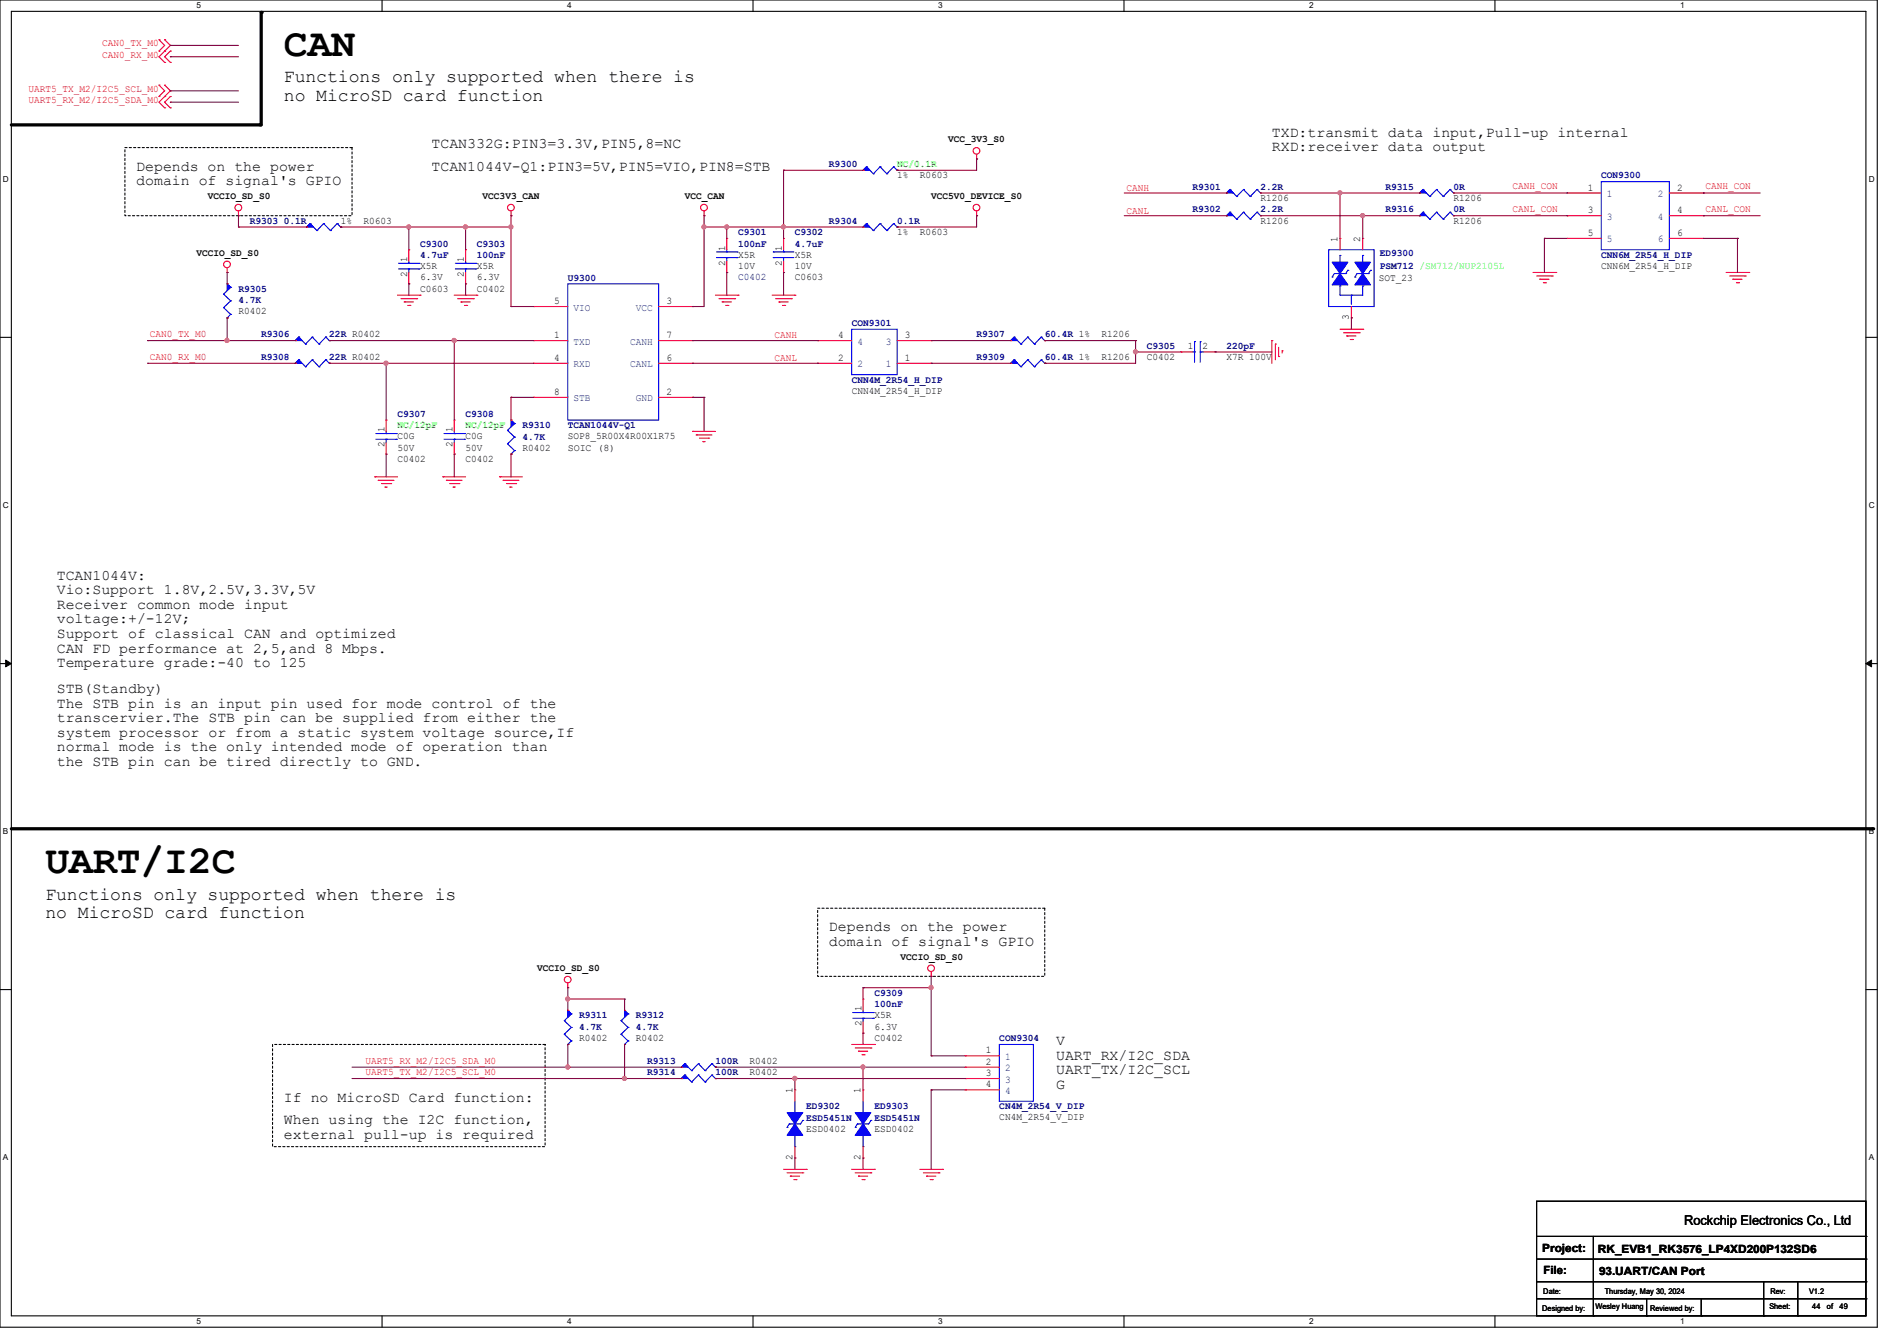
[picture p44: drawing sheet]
<svg xmlns="http://www.w3.org/2000/svg" width="297mm" height="210mm" viewBox="0 0 297 210" stroke-linecap="round" stroke-linejoin="round" font-family="sans-serif">
<defs><g id="words">
<g font-size="6.2">
<text x="44.4" y="8.8">CAN</text>
<text x="7.1" y="136.8">UART/I2C</text>
</g>
<g font-size="2.8">
<text x="44.4" y="12.9">Functions only supported when there is</text>
<text x="44.4" y="15.7">no MicroSD card function</text>
<text x="7.1" y="140.9">Functions only supported when there is</text>
<text x="7.1" y="143.8">no MicroSD card function</text>
</g>
<g font-size="2.3">
<text x="67.6" y="23.2">TCAN332G:PIN3=3.3V,PIN5,8=NC</text>
<text x="199.1" y="21.4">TXD:transmit data input,Pull-up internal</text>
<text x="199.1" y="23.7">RXD:receiver data output</text>
<text x="21.3" y="26.8">Depends on the power</text>
<text x="21.3" y="29">domain of signal's GPIO</text>
<text x="67.6" y="26.8">TCAN1044V-Q1:PIN3=5V,PIN5=VIO,PIN8=STB</text>
<text x="8.9" y="90.8">TCAN1044V:</text>
<text x="8.9" y="93">Vio:Support 1.8V,2.5V,3.3V,5V</text>
<text x="8.9" y="95.3">Receiver common mode input</text>
<text x="8.9" y="97.6">voltage:+/-12V;</text>
<text x="8.9" y="99.9">Support of classical CAN and optimized</text>
<text x="8.9" y="102.2">CAN FD performance at 2,5,and 8 Mbps.</text>
<text x="8.9" y="104.5">Temperature grade:-40 to 125</text>
<text x="8.9" y="108.5">STB(Standby)</text>
<text x="8.9" y="110.8">The STB pin is an input pin used for mode control of the</text>
<text x="8.9" y="113.1">transcervier.The STB pin can be supplied from either the</text>
<text x="8.9" y="115.4">system processor or from a static system voltage source,If</text>
<text x="8.9" y="117.7">normal mode is the only intended mode of operation than</text>
<text x="8.9" y="120">the STB pin can be tired directly to GND.</text>
<text x="129.8" y="145.9">Depends on the power</text>
<text x="129.8" y="148.2">domain of signal's GPIO</text>
<text x="165.4" y="163.7">V</text>
<text x="165.4" y="165.9">UART_RX/I2C_SDA</text>
<text x="44.5" y="172.5">If no MicroSD Card function:</text>
<text x="165.4" y="168.2">UART_TX/I2C_SCL</text>
<text x="165.4" y="170.5">G</text>
<text x="44.5" y="176.1">When using the I2C function,</text>
<text x="44.5" y="178.4">external pull-up is required</text>
</g>
<text font-size="2.1" x="263.7" y="191.9">Rockchip Electronics Co., Ltd</text>
<g font-size="1.8">
<text x="241.5" y="196">Project:</text>
<text x="250.2" y="196.2">RK_EVB1_RK3576_LP4XD200P132SD6</text>
<text x="241.6" y="199.6">File:</text>
<text x="250.4" y="199.7">93.UART/CAN Port</text>
</g>
<g font-size="1.6" fill="#f00">
<text x="16" y="7.3">CAN0_TX_M0</text>
<text x="16" y="9.1">CAN0_RX_M0</text>
<text x="4.4" y="14.4">UART5_TX_M2/I2C5_SCL_M0</text>
<text x="4.4" y="16.2">UART5_RX_M2/I2C5_SDA_M0</text>
<text x="176.4" y="29.9">CANH</text>
<text x="236.8" y="29.7">CANH_CON</text>
<text x="267" y="29.7">CANH_CON</text>
<text x="176.4" y="33.4">CANL</text>
<text x="236.8" y="33.2">CANL_CON</text>
<text x="267" y="33.2">CANL_CON</text>
<text x="23.5" y="52.8">CAN0_TX_M0</text>
<text x="121.2" y="53">CANH</text>
<text x="23.5" y="56.3">CAN0_RX_M0</text>
<text x="121.2" y="56.6">CANL</text>
<text x="57.2" y="166.6">UART5_RX_M2/I2C5_SDA_M0</text>
<text x="57.2" y="168.4">UART5_TX_M2/I2C5_SCL_M0</text>
</g>
<g font-size="1.6">
<text x="148.5" y="22.3">VCC_3V3_S0</text>
<text x="140.5" y="27.9">1%</text>
<text x="144" y="27.9">R0603</text>
<text x="248.6" y="29.8">1</text>
<text x="262.6" y="29.8">2</text>
<text x="32.6" y="31.2">VCCIO_SD_S0</text>
<text x="53.3" y="35">1%</text>
<text x="56.9" y="35">R0603</text>
<text x="75.6" y="31.2">VCC3V3_CAN</text>
<text x="107.2" y="31.2">VCC_CAN</text>
<text x="145.8" y="31.2">VCC5V0_DEVICE_S0</text>
<text x="197.4" y="31.5">R1206</text>
<text x="197.4" y="35">R1206</text>
<text x="227.6" y="35">R1206</text>
<text x="227.6" y="31.5">R1206</text>
<text x="248.6" y="33.4">3</text>
<text x="262.6" y="33.4">4</text>
<text x="30.8" y="40">VCCIO_SD_S0</text>
<text x="63.8" y="41.1" transform="rotate(-90 63.8 41.1)">1</text>
<text x="72.6" y="41.1" transform="rotate(-90 72.6 41.1)">1</text>
<text x="113.5" y="41.6" transform="rotate(-90 113.5 41.6)">2</text>
<text x="113.5" y="39.3" transform="rotate(-90 113.5 39.3)">1</text>
<text x="115.6" y="40.3">X5R</text>
<text x="122.4" y="41.6" transform="rotate(-90 122.4 41.6)">2</text>
<text x="122.4" y="39.3" transform="rotate(-90 122.4 39.3)">1</text>
<text x="124.5" y="40.3">X5R</text>
<text x="140.5" y="36.8">1%</text>
<text x="144" y="36.8">R0603</text>
<text x="209.4" y="37.9" transform="rotate(-90 209.4 37.9)">1</text>
<text x="213" y="37.9" transform="rotate(-90 213 37.9)">2</text>
<text x="248.6" y="37">5</text>
<text x="262.6" y="37">6</text>
<text x="63.8" y="43.4" transform="rotate(-90 63.8 43.4)">2</text>
<text x="65.8" y="45.7">C0603</text>
<text x="65.8" y="42.1">X5R</text>
<text x="65.8" y="43.9">6.3V</text>
<text x="72.6" y="43.4" transform="rotate(-90 72.6 43.4)">2</text>
<text x="74.7" y="45.7">C0402</text>
<text x="74.7" y="42.1">X5R</text>
<text x="74.7" y="43.9">6.3V</text>
<text x="86.8" y="47.6">5</text>
<text x="104.4" y="47.6">3</text>
<text x="115.6" y="42.1">10V</text>
<text x="124.5" y="43.9">C0603</text>
<text x="124.5" y="42.1">10V</text>
<text x="215.9" y="44.1">SOT_23</text>
<text x="250.7" y="42.1">CNN6M_2R54_H_DIP</text>
<text x="37.3" y="49.2">R0402</text>
<text x="86.8" y="53">1</text>
<text x="104.4" y="53">7</text>
<text x="131.2" y="53">4</text>
<text x="141.7" y="53">3</text>
<text x="172.5" y="52.8">R1206</text>
<text x="211.2" y="50.1" transform="rotate(-90 211.2 50.1)">3</text>
<text x="86.8" y="56.5">4</text>
<text x="104.4" y="56.5">6</text>
<text x="131.2" y="56.5">2</text>
<text x="141.7" y="56.5">1</text>
<text x="172.5" y="56.3">R1206</text>
<text x="179.6" y="56.3">C0402</text>
<text x="186" y="54.7">1</text>
<text x="188.3" y="54.7">2</text>
<text x="192" y="56.3">X7R 100V</text>
<text x="86.8" y="61.8">8</text>
<text x="104.4" y="61.8">2</text>
<text x="133.3" y="61.7">CNN4M_2R54_H_DIP</text>
<text x="60.2" y="70.1" transform="rotate(-90 60.2 70.1)">2</text>
<text x="60.2" y="67.7" transform="rotate(-90 60.2 67.7)">1</text>
<text x="62.2" y="68.8">C0G</text>
<text x="62.2" y="70.6">50V</text>
<text x="70.9" y="70.1" transform="rotate(-90 70.9 70.1)">2</text>
<text x="70.9" y="67.7" transform="rotate(-90 70.9 67.7)">1</text>
<text x="72.9" y="68.8">C0G</text>
<text x="72.9" y="70.6">50V</text>
<text x="81.8" y="70.6">R0402</text>
<text x="88.9" y="68.8">SOP8_5R00X4R00X1R75</text>
<text x="88.9" y="70.6">SOIC (8)</text>
<text x="62.2" y="72.3">C0402</text>
<text x="72.9" y="72.3">C0402</text>
<text x="84.1" y="152.1">VCCIO_SD_S0</text>
<text x="141" y="150.3">VCCIO_SD_S0</text>
<text x="134.9" y="160.7" transform="rotate(-90 134.9 160.7)">2</text>
<text x="134.9" y="158.4" transform="rotate(-90 134.9 158.4)">1</text>
<text x="136.9" y="159.5">X5R</text>
<text x="136.9" y="161.2">6.3V</text>
<text x="90.7" y="163">R0402</text>
<text x="99.6" y="163">R0402</text>
<text x="117.3" y="166.6">R0402</text>
<text x="136.9" y="163">C0402</text>
<text x="154.3" y="165">1</text>
<text x="154.3" y="166.8">2</text>
<text x="117.3" y="168.4">R0402</text>
<text x="124.1" y="171.2" transform="rotate(-90 124.1 171.2)">1</text>
<text x="134.7" y="171.2" transform="rotate(-90 134.7 171.2)">1</text>
<text x="154.3" y="168.5">3</text>
<text x="154.3" y="170.3">4</text>
<text x="126.2" y="177.2">ESD0402</text>
<text x="136.9" y="177.2">ESD0402</text>
<text x="156.5" y="175.5">CN4M_2R54_V_DIP</text>
<text x="124.1" y="181.7" transform="rotate(-90 124.1 181.7)">2</text>
<text x="134.7" y="181.7" transform="rotate(-90 134.7 181.7)">2</text>
</g>
<g font-size="1.6" fill="#000080">
<text x="129.8" y="26.2">R9300</text>
<text x="186.7" y="29.7">R9301</text>
<text x="197.4" y="29.7">2.2R</text>
<text x="216.9" y="29.7">R9315</text>
<text x="227.6" y="29.7">0R</text>
<text x="250.7" y="27.9">CON9300</text>
<text x="39.1" y="35.1">R9303 0.1R</text>
<text x="129.8" y="35.1">R9304</text>
<text x="140.5" y="35.1">0.1R</text>
<text x="186.7" y="33.3">R9302</text>
<text x="197.4" y="33.3">2.2R</text>
<text x="216.9" y="33.3">R9316</text>
<text x="227.6" y="33.3">0R</text>
<text x="65.8" y="38.6">C9300</text>
<text x="65.8" y="40.4">4.7uF</text>
<text x="74.7" y="38.6">C9303</text>
<text x="74.7" y="40.4">100nF</text>
<text x="115.6" y="36.8">C9301</text>
<text x="115.6" y="38.6">100nF</text>
<text x="124.5" y="36.8">C9302</text>
<text x="124.5" y="38.6">4.7uF</text>
<text x="216" y="40">ED9300</text>
<text x="250.7" y="40.4">CNN6M_2R54_H_DIP</text>
<text x="37.3" y="45.7">R9305</text>
<text x="37.3" y="47.5">4.7K</text>
<text x="88.9" y="43.9">U9300</text>
<text x="115.6" y="43.9">C0402</text>
<text x="216" y="42.2">PSM712 /SM712/NUP2105L</text>
<text x="40.9" y="52.8">R9306</text>
<text x="51.6" y="52.8">22R R0402</text>
<text x="133.3" y="51.1">CON9301</text>
<text x="152.9" y="52.8">R9307</text>
<text x="163.6" y="52.8">60.4R 1%</text>
<text x="40.9" y="56.4">R9308</text>
<text x="51.6" y="56.4">22R R0402</text>
<text x="133.3" y="59.9">CNN4M_2R54_H_DIP</text>
<text x="152.9" y="56.4">R9309</text>
<text x="163.6" y="56.4">60.4R 1%</text>
<text x="179.6" y="54.6">C9305</text>
<text x="192" y="54.6">220pF</text>
<text x="62.2" y="65.3">C9307</text>
<text x="72.9" y="65.3">C9308</text>
<text x="81.8" y="67.1">R9310</text>
<text x="81.8" y="68.8">4.7K</text>
<text x="88.9" y="67.1">TCAN1044V-Q1</text>
<text x="136.9" y="156">C9309</text>
<text x="90.7" y="159.5">R9311</text>
<text x="90.7" y="161.3">4.7K</text>
<text x="99.6" y="159.5">R9312</text>
<text x="99.6" y="161.3">4.7K</text>
<text x="136.9" y="157.7">100nF</text>
<text x="101.3" y="166.6">R9313</text>
<text x="112" y="166.6">100R</text>
<text x="156.5" y="163.1">CON9304</text>
<text x="101.3" y="168.4">R9314</text>
<text x="112" y="168.4">100R</text>
<text x="126.2" y="173.7">ED9302</text>
<text x="136.9" y="173.7">ED9303</text>
<text x="156.5" y="173.7">CN4M_2R54_V_DIP</text>
<text x="126.2" y="175.5">ESD5451N</text>
<text x="136.9" y="175.5">ESD5451N</text>
</g>
<g font-size="1.6" fill="#0f0">
<text x="140.5" y="26.2">NC/0.1R</text>
<text x="62.2" y="67.1">NC/12pF</text>
<text x="72.9" y="67.1">NC/12pF</text>
</g>
<g font-size="1.6" fill="#004080">
<text x="251.6" y="30.9">1</text>
<text x="251.6" y="34.4">3</text>
<text x="259.6" y="30.9">2</text>
<text x="259.6" y="34.4">4</text>
<text x="251.6" y="38">5</text>
<text x="259.6" y="38">6</text>
<text x="89.8" y="54">TXD</text>
<text x="89.8" y="48.6">VIO</text>
<text x="98.7" y="54">CANH</text>
<text x="99.6" y="48.6">VCC</text>
<text x="134.2" y="54">4</text>
<text x="138.7" y="54">3</text>
<text x="89.8" y="57.5">RXD</text>
<text x="98.7" y="57.5">CANL</text>
<text x="134.2" y="57.5">2</text>
<text x="138.7" y="57.5">1</text>
<text x="89.8" y="62.9">STB</text>
<text x="99.6" y="62.9">GND</text>
<text x="157.4" y="166">1</text>
<text x="157.4" y="167.8">2</text>
<text x="157.4" y="169.5">3</text>
<text x="157.4" y="171.3">4</text>
</g>
<g font-size="1.3">
<text x="30.8" y="1.3">5</text>
<text x="88.8" y="1.3">4</text>
<text x="146.9" y="1.3">3</text>
<text x="205" y="1.3">2</text>
<text x="263.1" y="1.3">1</text>
<text x=".5" y="28.4">D</text>
<text x="292.6" y="28.4">D</text>
<text x=".5" y="79.5">C</text>
<text x="292.6" y="79.5">C</text>
<text x=".5" y="130.6">B</text>
<text x="292.6" y="130.6">B</text>
<text x=".5" y="181.7">A</text>
<text x="292.6" y="181.7">A</text>
<text x="30.8" y="207.4">5</text>
<text x="88.8" y="207.4">4</text>
<text x="146.9" y="207.4">3</text>
<text x="205" y="207.4">2</text>
<text x="263.1" y="207.4">1</text>
</g>
<g font-size="1.2">
<text x="241.6" y="202.6">Date:</text>
<text x="251.2" y="202.6">Thursday, May 30, 2024</text>
<text x="277.2" y="202.6">Rev:</text>
<text x="283.2" y="202.6">V1.2</text>
<text x="241.5" y="205.3">Designed by:</text>
<text x="249.8" y="205.1">Wesley Huang</text>
<text x="258.4" y="205.3">Reviewed by:</text>
<text x="277" y="205.1">Sheet:</text>
<text x="283.8" y="205.1">44</text>
<text x="286" y="205.1">of</text>
<text x="288" y="205.1">49</text>
</g>
</g></defs>
<path d="M0 0h293.9v207.9h-293.9zM1.8 1.8h290.3v204.3h-290.3z" fill="none" stroke="#000" stroke-width=".17"/>
<g fill="#fff">
<path d="M30.8 .2h.7v1.4h-.7z"/>
<path d="M30.8 206.2h.7v1.4h-.7z"/>
</g>
<path d="M59.8 0v1.8M59.8 206.1v1.8" fill="none" stroke="#000" stroke-width=".17"/>
<g fill="#fff">
<path d="M88.8 .2h.7v1.4h-.7z"/>
<path d="M88.8 206.2h.7v1.4h-.7z"/>
</g>
<path d="M117.9 0v1.8M117.9 206.1v1.8" fill="none" stroke="#000" stroke-width=".17"/>
<g fill="#fff">
<path d="M146.9 .2h.7v1.4h-.7z"/>
<path d="M146.9 206.2h.7v1.4h-.7z"/>
</g>
<path d="M176 0v1.8M176 206.1v1.8" fill="none" stroke="#000" stroke-width=".17"/>
<g fill="#fff">
<path d="M205 .2h.7v1.4h-.7z"/>
<path d="M205 206.2h.7v1.4h-.7z"/>
</g>
<path d="M234.1 0v1.8M234.1 206.1v1.8" fill="none" stroke="#000" stroke-width=".17"/>
<g fill="#fff">
<path d="M263.1 .2h.6v1.4h-.6z"/>
<path d="M263.1 206.2h.6v1.4h-.6z"/>
<path d="M.5 27.3h.9v1.4h-.9z"/>
<path d="M292.6 27.3h.9v1.4h-.9z"/>
<path d="M.5 78.4h.9v1.4h-.9z"/>
<path d="M292.6 78.4h.9v1.4h-.9z"/>
</g>
<path d="M0 52.8h1.8M292.1 52.8h1.8" fill="none" stroke="#000" stroke-width=".17"/>
<g fill="#fff">
<path d="M.5 129.5h.8v1.4h-.8z"/>
<path d="M292.6 129.5h.8v1.4h-.8z"/>
</g>
<path d="M0 103.9h1.8M292.1 103.9h1.8" fill="none" stroke="#000" stroke-width=".17"/>
<path d="M.9 103.4l.9 .5-.9 .5zM292.1 103.9l.9-.5v1z" fill="#000" stroke="#000" stroke-width=".16"/>
<g fill="#fff">
<path d="M.5 180.5h.8v1.4h-.8z"/>
<path d="M292.6 180.5h.8v1.4h-.8z"/>
</g>
<g fill="none" stroke="#000" stroke-width=".17">
<path d="M0 155h1.8M292.1 155h1.8M240.6 188.1h51.5v18h-51.5zM240.6 193.6h51.5M240.6 197.2h51.5M249.5 193.6v12.5M292.1 193.6h.1M292.1 197.2h.1M240.6 200.7h51.5M240.6 203.4h51.5M249.5 206.1h.1M257.8 206.1h.1"/>
<path d="M257.8 203.4v2.7M266.4 206.1h.1M266.4 203.4v2.7M276.1 206.1h.1M276.1 200.7v5.4M281.5 206.1h.1M281.5 200.7v5.4M292.1 200.7h.1M292.1 203.4h.1"/>
</g>
<path d="M1.8 19.6h38.9M40.9 1.9v17.7M1.8 129.8h291.4" fill="none" stroke="#000" stroke-width=".51"/>
<g fill="#000">
<circle cx="40.7" cy="19.6" r=".25"/>
<circle cx="40.9" cy="1.9" r=".25"/>
<circle cx="293.2" cy="129.8" r=".25"/>
</g>
<path d="M19.6 23.1h35.5v10.7h-35.5zM128 142.2h35.6v10.7h-35.6zM42.7 163.6h42.6v16h-42.6z" fill="none" stroke="#000" stroke-width=".17" stroke-dasharray=".3 .3"/>
<g fill="none" stroke="#f00" stroke-width=".17">
<path d="M24.9 8h.1M24.9 6.2h.1M24.9 13.3h.1M24.9 15.1h.1M24.9 6.2l.9 .9-.9 .9M24.9 13.3l.9 .9-.9 .9M25.8 6.2h.1M25.8 8h.1M25.8 9.8h.1M25.8 15.1h.1M25.8 13.3h.1M25.8 16.9h.1"/>
<path d="M25.8 6.2l.9 .9-1.8 1.8 .9 .9M25.8 13.3l.9 .9-1.8 1.8 .9 .9M26.7 8h.1M26.7 9.8h.1M26.7 16.9h.1M26.7 15.1h.1M26.7 8l-.9 .9 .9 .9M26.7 15.1l-.9 .9 .9 .9M37.3 33.8h.1M37.3 33.1v.7M48 35.6h.1M53.3 35.6h.1"/>
<path d="M64 39.1h.1M64 39.1v1.8M72.9 39.1h.1M72.9 39.1v1.8M80 33.8h.1M80 33.1v.7M110.2 33.8h.1M110.2 33.1v.7M113.8 37.3h.1M113.8 37.3v1.8M122.7 37.3h.1M122.7 37.3v1.8"/>
<path d="M135.1 26.7h.1M135.1 35.6h.1M140.5 26.7h.1M140.5 35.6h.1M152.9 24.9h.1M152.9 33.8h.1M152.9 24.2v.7M152.9 33.1v.7M192 30.2h.1M192 33.8h.1M197.4 30.2h.1M197.4 33.8h.1"/>
<path d="M209.8 37.3h.1M209.8 37.3v1.8M213.4 37.3h.1M213.4 37.3v1.8M222.2 33.8h.1M222.2 30.2h.1M227.6 33.8h.1M227.6 30.2h.1M245.4 30.2h.1M245.4 33.8h.1M245.4 37.3h.1M245.4 30.2h5.3"/>
<path d="M245.4 33.8h5.3M245.4 37.3h5.3M261.4 30.2h5.3M261.4 33.8h5.3M261.4 37.3h5.3M266.7 30.2h.1M266.7 33.8h.1M266.7 37.3h.1M35.6 42.7h.1M35.6 44.4h.1M35.6 49.8h.1M35.6 42v.7"/>
<path d="M46.2 53.3h.1M46.2 56.9h.1M51.6 53.3h.1M51.6 56.9h.1M62.2 46.2h3.6M62.8 46.8h2.4M63.3 47.3h.1M63.3 47.3h1.4M63.8 47.8h.4M64 44.4h.1M64 42.7v1.7M64.2 47.8h.1"/>
<path d="M65.2 46.8h.1M65.8 46.2h.1M71.1 46.2h3.6M71.7 46.8h2.4M72.2 47.3h.1M72.2 47.3h1.4M72.7 47.8h.4M72.9 44.4h.1M72.9 42.7v1.7M73.1 47.8h.1M74.1 46.8h.1M74.7 46.2h.1"/>
<path d="M83.6 53.3h.1M83.6 56.9h.1M83.6 48h.1M83.6 53.3h5.3M83.6 48h5.3M83.6 56.9h5.3M103.1 53.3h5.4M103.1 48h5.4M103.1 56.9h5.4M108.5 48h.1M108.5 56.9h.1M108.5 53.3h.1"/>
<path d="M112 46.2h3.6M112.6 46.8h2.4M113.1 47.3h.1M113.1 47.3h1.4M113.6 47.8h.4M113.8 42.7h.1M113.8 40.9v1.8M114 47.8h.1M115 46.8h.1M115.6 46.2h.1M120.9 46.2h3.6M121.5 46.8h2.4"/>
<path d="M122 47.3h.1M122 47.3h1.4M122.5 47.8h.4M122.7 42.7h.1M122.7 40.9v1.8M122.9 47.8h.1M123.9 46.8h.1M124.5 46.2h.1M128 56.9h.1M128 53.3h.1M128 53.3h5.3M128 56.9h5.3"/>
<path d="M140.5 53.3h5.3M140.5 56.9h5.3M145.8 56.9h.1M145.8 53.3h.1M158.2 53.3h.1M158.2 56.9h.1M163.6 53.3h.1M163.6 56.9h.1M184.9 55.1h.1M184.9 55.1h1.8M188.5 55.1h1.7M190.2 55.1h.1"/>
<path d="M199.1 53.3h.1M199.1 53.3v3.6M199.7 53.9h.1M199.7 53.9v2.4M200.2 55.8h.1M200.2 54.4v1.4M200.7 54.9h.1M200.7 54.9v.4M209.8 51.6h3.6M210.4 52.1h2.4M210.9 52.6h.1M210.9 52.6h1.4"/>
<path d="M211.4 53.2h.4M211.6 49.8h.1M211.6 48v1.8M211.8 53.2h.1M212.8 52.1h.1M213.4 51.6h.1M240 42.7h3.6M240.6 43.2h2.4M241.1 43.7h.1M241.1 43.7h1.4M241.6 44.3h.4M242 44.3h.1"/>
<path d="M243 43.2h.1M243.6 42.7h.1M270.3 42.7h3.5M270.8 43.2h2.5M271.3 43.7h.1M271.3 43.7h1.5M271.9 44.3h.3M272.2 44.3h.1M273.3 43.2h.1M273.8 42.7h.1M58.7 74.7h.1M58.7 74.7h3.5"/>
<path d="M59.2 75.2h.1M59.2 75.2h2.5M59.7 75.7h1.5M60.3 76.3h.1M60.3 76.3h.3M60.5 65.8h.1M60.5 71.1h.1M60.5 65.8v1.8M60.5 69.3v1.8M61.2 75.7h.1M69.3 74.7h.1M69.3 74.7h3.6"/>
<path d="M69.9 75.2h.1M69.9 75.2h2.4M70.4 75.7h1.4M71 76.3h.1M71 76.3h.3M71.1 65.8h.1M71.1 71.1h.1M71.1 65.8v1.8M71.1 69.3v1.8M71.8 75.7h.1M78.2 74.7h.1M78.2 74.7h3.6"/>
<path d="M78.8 75.2h.1M78.8 75.2h2.4M79.3 75.7h1.4M79.8 76.3h.1M79.8 76.3h.4M80 65.8h.1M80 71.1h.1M80.7 75.7h.1M83.6 62.2h.1M83.6 62.2h5.3M103.1 62.2h5.4M108.5 67.6h.1"/>
<path d="M108.5 62.2h.1M108.5 67.6h3.5M109 68.1h.1M109 68.1h2.5M109.5 68.6h1.5M110.1 69.2h.1M110.1 69.2h.3M111 68.6h.1M88.9 154.7h.1M88.9 158.2h.1M88.9 154v.7M97.8 158.2h.1"/>
<path d="M135.1 156.5h.1M135.1 156.5v1.7M145.8 152.9h.1M145.8 152.2v.7M88.9 163.6h.1M97.8 163.6h.1M106.7 167.1h.1M106.7 168.9h.1M112 167.1h.1M112 168.9h.1M124.5 170.7h.1M124.5 170.7v1.8"/>
<path d="M124.5 179.6v1.8M133.3 163.6h3.6M133.9 164.1h2.5M134.4 164.6h.1M134.4 164.6h1.4M135 165.2h.3M135.1 161.8h.1M135.1 170.7h.1M135.1 160v1.8M135.1 170.7v1.8M135.1 179.6v1.8M135.3 165.2h.1"/>
<path d="M136.4 164.1h.1M136.9 163.6h.1M151.1 165.4h.1M151.1 167.1h.1M151.1 168.9h.1M151.1 170.7h.1M151.1 165.4h5.4M151.1 167.1h5.4M151.1 168.9h5.4M151.1 170.7h5.4M122.7 183.1h3.5M123.2 183.7h2.5"/>
<path d="M123.7 184.2h.1M123.7 184.2h1.5M124.3 184.7h.3M124.5 181.4h.1M124.6 184.7h.1M125.7 183.7h.1M126.2 183.1h.1M133.3 183.1h3.6M133.9 183.7h2.5M134.4 184.2h.1M134.4 184.2h1.4M135 184.7h.3"/>
<path d="M135.1 181.4h.1M135.3 184.7h.1M136.4 183.7h.1M136.9 183.1h.1M144 183.1h3.6M144.6 183.7h2.4M145.1 184.2h.1M145.1 184.2h1.4M145.6 184.7h.4M146 184.7h.1M147 183.7h.1M147.6 183.1h.1"/>
<circle cx="37.3" cy="32.5" r=".52"/>
<circle cx="80" cy="32.5" r=".52"/>
<circle cx="110.2" cy="32.5" r=".52"/>
<circle cx="152.9" cy="23.6" r=".52"/>
<circle cx="152.9" cy="32.5" r=".52"/>
<circle cx="35.5" cy="41.4" r=".52"/>
<circle cx="88.9" cy="153.4" r=".52"/>
<circle cx="145.8" cy="151.6" r=".52"/>
</g>
<g fill="none" stroke="#00f" stroke-width=".17">
<path d="M48.6 35h.1M48.6 35l-.6 .6M48.6 35l1 1.1M49.6 36.1h.1M50.7 35h.1M50.7 35l-1.1 1.1M50.7 35l1 1.1M51.7 36.1h.1M52.8 35h.1M52.8 35l-1.1 1.1M52.8 35l.5 .6M53.3 35.6h.1"/>
<path d="M112.2 39.5h3.2M113.8 39.5h.1M113.8 39.1v.4M115.4 39.5h.1M121.1 39.5h.1M121.1 39.5h3.2M122.7 39.5h.1M122.7 39.1v.4M135.7 26.1h.1M135.7 35h.1M135.7 26.1l-.6 .6M135.7 26.1l1 1.1"/>
<path d="M135.7 35l-.6 .6M135.7 35l1 1.1M136.7 27.2h.1M136.7 36.1h.1M137.8 26.1h.1M137.8 35h.1M137.8 26.1l-1.1 1.1M137.8 26.1l1.1 1.1M137.8 35l-1.1 1.1M137.8 35l1.1 1.1M138.9 27.2h.1M138.9 36.1h.1"/>
<path d="M139.9 26.1h.1M139.9 35h.1M139.9 26.1l-1 1.1M139.9 26.1l.6 .6M139.9 35l-1 1.1M139.9 35l.6 .6M140.5 26.7h.1M140.5 35.6h.1M192.6 29.7h.1M192.6 33.2h.1M192.6 29.7l-.6 .5M192.6 29.7l1 1.1"/>
<path d="M192.6 33.2l-.6 .6M192.6 33.2l1 1.1M193.6 30.8h.1M193.6 34.3h.1M194.7 29.7h.1M194.7 33.2h.1M194.7 29.7l-1.1 1.1M194.7 29.7l1 1.1M194.7 33.2l-1.1 1.1M194.7 33.2l1 1.1M195.7 30.8h.1M195.7 34.3h.1"/>
<path d="M196.8 29.7h.1M196.8 33.2h.1M196.8 29.7l-1.1 1.1M196.8 29.7l.6 .5M196.8 33.2l-1.1 1.1M196.8 33.2l.6 .6M197.4 30.2h.1M197.4 33.8h.1M208 39.1h7.1v8.9h-7.1zM222.8 33.2h.1M222.8 29.7h.1M222.8 33.2l-.6 .6"/>
<path d="M222.8 33.2l1.1 1.1M222.8 29.7l-.6 .5M222.8 29.7l1.1 1.1M223.9 34.3h.1M223.9 30.8h.1M224.9 33.2h.1M224.9 29.7h.1M224.9 33.2l-1 1.1M224.9 33.2l1.1 1.1M224.9 29.7l-1 1.1M224.9 29.7l1.1 1.1M226 34.3h.1"/>
<path d="M226 30.8h.1M227 33.2h.1M227 29.7h.1M227 33.2l-1 1.1M227 33.2l.6 .6M227 29.7l-1 1.1M227 29.7l.6 .5M227.6 33.8h.1M227.6 30.2h.1M250.7 28.4h10.7v10.7h-10.7zM35 46.1h.1M35 48.2h.1"/>
<path d="M35 46.1l1.1 1M35 48.2l1.1 1M35.6 49.8h.1M35.6 44.4l.5 .6M36.1 45h.1M36.1 47.1h.1M36.1 49.2h.1M36.1 45l-1.1 1.1M36.1 47.1l-1.1 1.1M36.1 49.2l-.5 .6M46.8 52.8h.1M46.8 56.3h.1"/>
<path d="M46.8 52.8l-.6 .5M46.8 52.8l1 1.1M46.8 56.3l-.6 .6M46.8 56.3l1 1.1M47.8 53.9h.1M47.8 57.4h.1M48.9 52.8h.1M48.9 56.3h.1M48.9 52.8l-1.1 1.1M48.9 52.8l1.1 1.1M48.9 56.3l-1.1 1.1M48.9 56.3l1.1 1.1"/>
<path d="M50 53.9h.1M50 57.4h.1M51 52.8h.1M51 56.3h.1M51 52.8l-1 1.1M51 52.8l.6 .5M51 56.3l-1 1.1M51 56.3l.6 .6M51.6 53.3h.1M51.6 56.9h.1M62.4 42.1h3.2M62.4 41.2h3.2"/>
<path d="M64 41.2h.1M64 42.1h.1M64 40.9v.3M64 42.1v.6M65.6 42.1h.1M65.6 41.2h.1M71.3 42.1h3.2M71.3 41.2h3.2M72.9 41.2h.1M72.9 42.1h.1M72.9 40.9v.3M72.9 42.1v.6"/>
<path d="M74.5 42.1h.1M74.5 41.2h.1M88.9 44.4h14.2v21.4h-14.2zM112.2 40.3h3.2M113.8 40.3h.1M113.8 40.3v.6M115.4 40.3h.1M121.1 40.3h.1M121.1 40.3h3.2M122.7 40.3h.1M122.7 40.3v.6M133.3 51.6h7.2v7.1h-7.2z"/>
<path d="M158.8 52.8h.1M158.8 56.3h.1M158.8 52.8l-.6 .5M158.8 52.8l1.1 1.1M158.8 56.3l-.6 .6M158.8 56.3l1.1 1.1M159.9 53.9h.1M159.9 57.4h.1M160.9 52.8h.1M160.9 56.3h.1M160.9 52.8l-1 1.1M160.9 52.8l1.1 1.1"/>
<path d="M160.9 56.3l-1 1.1M160.9 56.3l1.1 1.1M162 53.9h.1M162 57.4h.1M163 52.8h.1M163 56.3h.1M163 52.8l-1 1.1M163 52.8l.6 .5M163 56.3l-1 1.1M163 56.3l.6 .6M163.6 53.3h.1M163.6 56.9h.1"/>
<path d="M186.7 55.1h.3M187 55.1h.1M187 53.5h.1M187 53.5v3.2M187.9 53.5h.1M187.9 55.1h.1M187.9 55.1h.6M187.9 53.5v3.2M208.6 43.4h.1M209.8 44.8h.1M209.8 40h.1M209.8 44.8v1.4h3.6v-1.4"/>
<path d="M209.8 40v1.4M210.7 42.8h.1M210.7 42.8h-1.8l-.3 .6M211 42.3h.1M211 42.3l-.3 .5M211.6 46.2h.1M211.6 46.2v1.5M212.1 43.4h.1M213.4 44.8h.1M213.4 40h.1M213.4 40v1.4M214.2 42.8h.1"/>
<path d="M214.2 42.8h-1.7l-.4 .6M214.6 42.3h.1M214.6 42.3l-.4 .5M58.8 68.8h3.3M58.8 67.9h3.3M60.5 67.9h.1M60.5 68.8h.1M60.5 67.6v.3M60.5 68.8v.5M62.1 68.8h.1M62.1 67.9h.1M69.5 68.8h3.2"/>
<path d="M69.5 67.9h3.2M71.1 67.9h.1M71.1 68.8h.1M71.1 67.6v.3M71.1 68.8v.5M72.7 68.8h.1M72.7 67.9h.1M79.5 67.4h.1M79.5 69.5h.1M79.5 67.4l1.1 1.1M79.5 69.5l1.1 1.1M80 71.1h.1"/>
<path d="M80 65.8l.6 .5M80.6 66.3h.1M80.6 68.5h.1M80.6 70.6h.1M80.6 66.3l-1.1 1.1M80.6 68.5l-1.1 1M80.6 70.6l-.6 .5M88.3 159.9h.1M88.3 159.9l1.2 1M88.9 158.2l.6 .6M89.5 158.8h.1M89.5 158.8l-1.2 1.1"/>
<path d="M97.2 159.9h.1M97.2 159.9l1.1 1M97.8 158.2l.5 .6M98.3 158.8h.1M98.3 158.8l-1.1 1.1M133.5 159.5h3.2M133.5 158.6h3.2M135.1 158.6h.1M135.1 159.5h.1M135.1 158.2v.4M135.1 159.5v.5M136.7 159.5h.1"/>
<path d="M136.7 158.6h.1M88.3 162h.1M88.3 162l1.2 1M88.9 163.6h.1M89.5 160.9h.1M89.5 163h.1M89.5 160.9l-1.2 1.1M89.5 163l-.6 .6M97.2 162h.1M97.2 162l1.1 1M97.8 163.6h.1M98.3 160.9h.1"/>
<path d="M98.3 163h.1M98.3 160.9l-1.1 1.1M98.3 163l-.5 .6M107.2 166.6h.1M107.2 168.4h.1M107.2 166.6l-.5 .5M107.2 166.6l1.1 1.1M107.2 168.4l-.5 .5M107.2 168.4l1.1 1.1M108.3 167.7h.1M108.3 169.5h.1M109.3 166.6h.1"/>
<path d="M109.3 168.4h.1M109.3 166.6l-1 1.1M109.3 166.6l1.1 1.1M109.3 168.4l-1 1.1M109.3 168.4l1.1 1.1M110.4 167.7h.1M110.4 169.5h.1M111.5 166.6h.1M111.5 168.4h.1M111.5 166.6l-1.1 1.1M111.5 166.6l.5 .5M111.5 168.4l-1.1 1.1"/>
<path d="M111.5 168.4l.5 .5M112 167.1h.1M112 168.9h.1M123.2 176.6h.1M123.6 176h.1M123.6 176l-.4 .6M124.5 174.2h.1M124.5 179.6h.1M124.5 172.5v1.7M124.5 177.8v1.8M125.7 175.5h.1M125.7 175.5l-.4 .5h-1.7"/>
<path d="M133.9 176.6h.1M134.2 176h.1M134.2 176l-.3 .6M135.1 174.2h.1M135.1 179.6h.1M135.1 172.5v1.7M135.1 177.8v1.8M136.4 175.5h.1M136.4 175.5l-.4 .5h-1.8M156.5 163.6h5.3v8.9h-5.3z"/>
</g>
<g fill="#00f" stroke="#00f" stroke-width=".17">
<path d="M97.8 158.2l.5 .6-.5 .5z"/>
<path d="M222.2 33.8l.6-.6 .5 .6z"/>
<path d="M158.8 52.8l.5 .5h-1.1z"/>
<path d="M48 35.6l.6-.6 .5 .6z"/>
<path d="M135.7 26.1l.5 .6h-1.1z"/>
<path d="M80 65.8l.6 .5-.6 .5z"/>
<path d="M88.9 158.2l.6 .6-.6 .5z"/>
<path d="M192 30.2l.6-.5 .5 .5z"/>
<path d="M107.2 166.6l.5 .5h-1z"/>
<path d="M35.6 44.4l.5 .6-.5 .5z"/>
<path d="M158.8 56.3l.5 .6h-1.1z"/>
<path d="M107.2 168.4l.5 .5h-1z"/>
<path d="M46.8 52.8l.5 .5h-1.1z"/>
<path d="M192 33.8l.6-.6 .5 .6z"/>
<path d="M46.2 56.9l.6-.6 .5 .6z"/>
<path d="M222.2 30.2l.6-.5 .5 .5z"/>
<path d="M135.7 35l.5 .6h-1.1z"/>
<path d="M209.8 42.8l1.2 1.8h-2.4z" fill-rule="evenodd"/>
<path d="M208.6 41.1h2.4l-1.2 1.7z" fill-rule="evenodd"/>
<path d="M213.4 42.8l1.2 1.8h-2.5z" fill-rule="evenodd"/>
<path d="M212.1 41.1h2.5l-1.2 1.7z" fill-rule="evenodd"/>
<path d="M123.2 174.2h2.5l-1.2 1.8z" fill-rule="evenodd"/>
<path d="M124.5 176l1.2 1.8h-2.5z" fill-rule="evenodd"/>
<path d="M133.9 174.2h2.5l-1.3 1.8z" fill-rule="evenodd"/>
<path d="M135.1 176l1.3 1.8h-2.5z" fill-rule="evenodd"/>
</g>
<g fill="none" stroke="#800040" stroke-width=".17">
<path d="M26.7 7.1h.1M26.7 8.9h.1M26.7 14.2h.1M26.7 16h.1M26.7 7.1h10.6M26.7 8.9h10.6M26.7 14.2h10.6M26.7 16h10.6M37.3 33.8h.1M37.3 35.6h.1M37.3 35.6h10.7M37.3 33.8v1.8"/>
<path d="M53.3 35.6h.1M53.3 35.6h26.7M64 35.6h.1M64 35.6v3.5M72.9 35.6h.1M72.9 35.6v3.5M80 35.6h.1M80 33.8h.1M80 33.8v14.2M110.2 35.6h.1M110.2 33.8h.1M110.2 35.6h24.9"/>
<path d="M110.2 33.8v14.2h-1.7M113.8 35.6h.1M113.8 35.6v1.7M122.7 35.6h.1M122.7 26.7h.1M122.7 26.7v10.6M122.7 26.7h12.4M140.5 35.6h.1M140.5 26.7h.1M152.9 33.8h.1M152.9 24.9h.1M152.9 33.8v1.8h-12.4"/>
<path d="M152.9 24.9v1.8h-12.4M176 30.2h16M176 33.8h16M192 30.2h.1M192 33.8h.1M197.4 30.2h24.8M197.4 33.8h24.8M209.8 30.2h.1M209.8 30.2v7.1M213.4 33.8h.1M213.4 33.8v3.5M222.2 30.2h.1"/>
<path d="M222.2 33.8h.1M227.6 30.2h17.8M227.6 33.8h17.8M241.8 37.3h.1M241.8 37.3h3.6M241.8 37.3v5.4M245.4 33.8h.1M245.4 30.2h.1M266.7 30.2h.1M266.7 33.8h.1M266.7 37.3h5.3M266.7 30.2h8.9"/>
<path d="M266.7 33.8h8.9M272 37.3h.1M272 37.3v5.4M23.1 53.3h.1M23.1 56.9h.1M23.1 53.3h23.1M23.1 56.9h23.1M35.6 42.7h.1M35.6 49.8h.1M35.6 53.3h.1M35.6 42.7v1.7M35.6 49.8v3.5"/>
<path d="M51.6 53.3h.1M51.6 56.9h.1M51.6 53.3h32M51.6 56.9h32M60.5 56.9h.1M60.5 56.9v8.9M64 44.4h.1M64 44.4v1.8M71.1 53.3h.1M71.1 53.3v12.5M72.9 44.4h.1M72.9 44.4v1.8"/>
<path d="M80 48h.1M80 48h3.6M108.5 48h.1M108.5 53.3h19.5M108.5 56.9h19.5M113.8 42.7h.1M113.8 42.7v3.5M122.7 42.7h.1M122.7 42.7v3.5M128 56.9h.1M128 53.3h.1M145.8 53.3h.1"/>
<path d="M145.8 56.9h.1M145.8 53.3h12.4M145.8 56.9h12.4M163.6 53.3h.1M163.6 56.9h.1M163.6 53.3h14.2M177.8 53.3h.1M177.8 55.1h.1M177.8 53.3v3.6h-14.2M177.8 55.1h7.1M190.2 55.1h.1M190.2 55.1h8.9"/>
<path d="M211.6 49.8h.1M211.6 49.8v1.8M60.5 71.1h.1M60.5 71.1v3.6M71.1 71.1h.1M71.1 71.1v3.6M80 71.1h.1M80 62.2h.1M80 62.2v3.6M80 71.1v3.6M80 62.2h3.6M108.5 62.2h.1"/>
<path d="M108.5 62.2h1.7M110.2 62.2h.1M110.2 62.2v5.4M88.9 154.7h.1M88.9 156.5h.1M88.9 154.7v3.5M88.9 156.5h8.9M97.8 156.5h.1M97.8 156.5v1.7M135.1 154.7h.1M135.1 154.7v1.8M135.1 154.7h10.7"/>
<path d="M145.8 152.9h.1M145.8 154.7h.1M145.8 152.9v12.5M55.1 167.1h51.6M55.1 168.9h51.6M88.9 167.1h.1M88.9 163.6h.1M88.9 163.6v3.5M97.8 168.9h.1M97.8 163.6h.1M97.8 163.6v5.3M112 167.1h.1"/>
<path d="M112 168.9h.1M112 167.1h39.1M112 168.9h39.1M124.5 168.9h.1M124.5 168.9v1.8M135.1 167.1h.1M135.1 161.8h.1M135.1 161.8v1.8M135.1 167.1v3.6M145.8 165.4h.1M145.8 170.7h.1M145.8 170.7v12.4"/>
<path d="M145.8 165.4h5.3M145.8 170.7h5.3M124.5 181.4h.1M124.5 181.4v1.7M135.1 181.4h.1M135.1 181.4v1.7"/>
</g>
<g fill="#f0f" stroke="#f0f" stroke-width=".17">
<circle cx="113.8" cy="35.5" r=".32"/>
<circle cx="110.2" cy="35.5" r=".32"/>
<circle cx="71.1" cy="53.3" r=".32"/>
<circle cx="64" cy="35.5" r=".32"/>
<circle cx="80" cy="35.5" r=".32"/>
<circle cx="72.9" cy="35.5" r=".32"/>
<circle cx="122.7" cy="35.5" r=".32"/>
<circle cx="60.4" cy="56.9" r=".32"/>
<circle cx="88.9" cy="167.1" r=".32"/>
<circle cx="135.1" cy="167.1" r=".32"/>
<circle cx="97.8" cy="168.9" r=".32"/>
<circle cx="124.4" cy="168.9" r=".32"/>
<circle cx="145.8" cy="154.7" r=".32"/>
<circle cx="35.5" cy="53.3" r=".32"/>
<circle cx="88.9" cy="156.4" r=".32"/>
<circle cx="177.8" cy="55.1" r=".32"/>
<circle cx="209.8" cy="30.2" r=".32"/>
<circle cx="213.3" cy="33.8" r=".32"/>
</g>
<use href="#words"/>
</svg>
